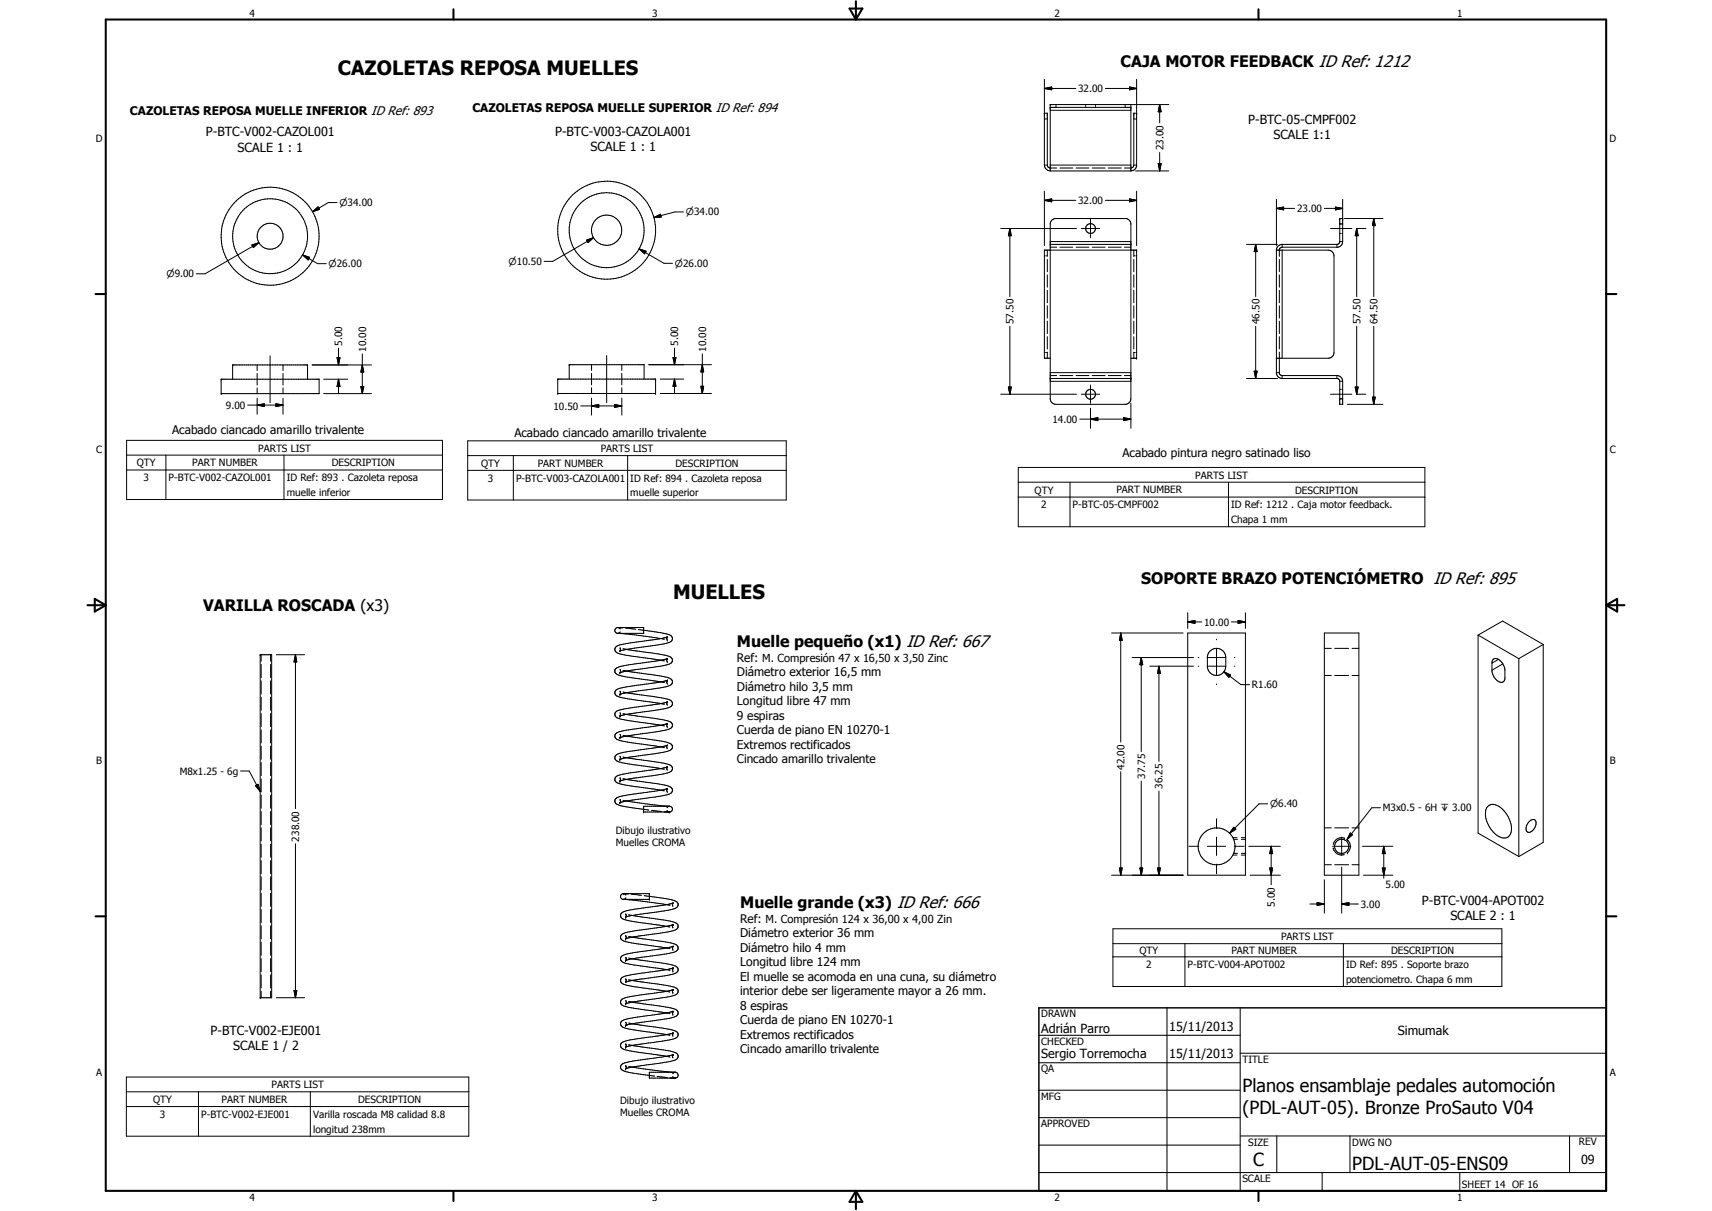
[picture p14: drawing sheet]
<svg xmlns="http://www.w3.org/2000/svg" width="594mm" height="420mm" viewBox="0 0 594 420" stroke-linecap="round" stroke-linejoin="round" font-family="sans-serif">
<defs><g id="words">
<g font-size="6.9">
<text x="117.3" y="26">CAZOLETAS REPOSA MUELLES</text>
<text x="233.5" y="207.7">MUELLES</text>
</g>
<g font-size="6.3">
<text x="431.1" y="379">Planos ensamblaje pedales automoción</text>
<text x="431.1" y="386.5">(PDL-AUT-05). Bronze ProSauto V04</text>
<text x="434.8" y="404.7">C</text>
<text x="469.2" y="406">PDL-AUT-05-ENS09</text>
</g>
<g font-size="5.5">
<text x="388.9" y="23.4">CAJA MOTOR FEEDBACK ID Ref: 1212</text>
<text x="396" y="202.8">SOPORTE BRAZO POTENCIÓMETRO ID Ref: 895</text>
<text x="70.5" y="212.1">VARILLA ROSCADA (x3)</text>
<text x="255.7" y="224.3">Muelle pequeño (x1) ID Ref: 667</text>
<text x="256.8" y="314.9">Muelle grande (x3) ID Ref: 666</text>
</g>
<g font-size="4.4">
<text x="71.4" y="47.3">P-BTC-V002-CAZOL001</text>
<text x="192.6" y="47.2">P-BTC-V003-CAZOLA001</text>
<text x="433.1" y="42.9">P-BTC-05-CMPF002</text>
<text x="82.5" y="52.6">SCALE 1 : 1</text>
<text x="204.9" y="52.4">SCALE 1 : 1</text>
<text x="441.9" y="48.1">SCALE 1:1</text>
<text x="493.4" y="314.1">P-BTC-V004-APOT002</text>
<text x="503.3" y="319.4">SCALE 2 : 1</text>
<text x="73.1" y="359.2">P-BTC-V002-EJE001</text>
<text x="361.3" y="358.4">Adrián Parro</text>
<text x="405.7" y="357.7">15/11/2013</text>
<text x="485" y="359.2">Simumak</text>
<text x="80.9" y="364.4">SCALE 1 / 2</text>
<text x="361.3" y="367.1">Sergio Torremocha</text>
<text x="405.7" y="367.2">15/11/2013</text>
<text x="548.6" y="403.9">09</text>
</g>
<g font-size="4.2">
<text x="255.7" y="234.7">Diámetro exterior 16,5 mm</text>
<text x="255.7" y="239.7">Diámetro hilo 3,5 mm</text>
<text x="255.7" y="244.7">Longitud libre 47 mm</text>
<text x="255.7" y="249.7">9 espiras</text>
<text x="255.7" y="254.7">Cuerda de piano EN 10270-1</text>
<text x="255.7" y="259.8">Extremos rectificados</text>
<text x="256.8" y="325.2">Diámetro exterior 36 mm</text>
<text x="256.8" y="330.2">Diámetro hilo 4 mm</text>
<text x="256.8" y="335.3">Longitud libre 124 mm</text>
<text x="256.8" y="340.3">El muelle se acomoda en una cuna, su diámetro</text>
<text x="256.8" y="345.3">interior debe ser ligeramente mayor a 26 mm.</text>
<text x="256.8" y="350.3">8 espiras</text>
<text x="256.8" y="355.3">Cuerda de piano EN 10270-1</text>
<text x="256.8" y="360.3">Extremos rectificados</text>
</g>
<g font-size="4.1">
<text x="45.1" y="40">CAZOLETAS REPOSA MUELLE INFERIOR ID Ref: 893</text>
<text x="163.9" y="39">CAZOLETAS REPOSA MUELLE SUPERIOR ID Ref: 894</text>
<text x="59.7" y="150.6">Acabado ciancado amarillo trivalente</text>
<text x="178.5" y="151.7">Acabado ciancado amarillo trivalente</text>
<text x="389.5" y="158.7">Acabado pintura negro satinado liso</text>
<text x="255.7" y="229.7">Ref: M. Compresión 47 x 16,50 x 3,50 Zinc</text>
<text x="255.7" y="264.7">Cincado amarillo trivalente</text>
<text x="256.8" y="320.3">Ref: M. Compresión 124 x 36,00 x 4,00 Zin</text>
<text x="256.8" y="365.3">Cincado amarillo trivalente</text>
</g>
<g font-size="3.5">
<text x="86.6" y="5.8">4</text>
<text x="226.3" y="5.8">3</text>
<text x="365.9" y="5.8">2</text>
<text x="505.6" y="5.8">1</text>
<text x="374.1" y="32">32.00</text>
<text x="33.3" y="49.4">D</text>
<text x="403.7" y="52.2" transform="rotate(-90 403.7 52.2)">23.00</text>
<text x="558.5" y="49.4">D</text>
<text x="374.1" y="70.8">32.00</text>
<text x="450.1" y="73.6">23.00</text>
<text x="351.7" y="112.4" transform="rotate(-90 351.7 112.4)">57.50</text>
<text x="437" y="112.4" transform="rotate(-90 437 112.4)">46.50</text>
<text x="472.1" y="112.4" transform="rotate(-90 472.1 112.4)">57.50</text>
<text x="478" y="112.4" transform="rotate(-90 478 112.4)">64.50</text>
<text x="235.4" y="120" transform="rotate(-90 235.4 120)">5.00</text>
<text x="118.8" y="120" transform="rotate(-90 118.8 120)">5.00</text>
<text x="127" y="122" transform="rotate(-90 127 122)">10.00</text>
<text x="245" y="122" transform="rotate(-90 245 122)">10.00</text>
<text x="78.4" y="141.9">9.00</text>
<text x="192.1" y="142.2">10.50</text>
<text x="365.2" y="146.7">14.00</text>
<text x="33.4" y="157.3">C</text>
<text x="47.5" y="161.8">QTY</text>
<text x="66.7" y="161.8">PART NUMBER</text>
<text x="89.6" y="156.7">PARTS LIST</text>
<text x="115.1" y="161.8">DESCRIPTION</text>
<text x="167" y="162">QTY</text>
<text x="186.6" y="161.9">PART NUMBER</text>
<text x="208.4" y="156.8">PARTS LIST</text>
<text x="234.4" y="162">DESCRIPTION</text>
<text x="558.6" y="157.3">C</text>
<text x="49.8" y="167">3</text>
<text x="58.5" y="167">P-BTC-V002-CAZOL001</text>
<text x="99.5" y="167">ID Ref: 893 . Cazoleta reposa</text>
<text x="169.3" y="167.1">3</text>
<text x="179.1" y="167.1">P-BTC-V003-CAZOLA001</text>
<text x="218.7" y="167.1">ID Ref: 894 . Cazoleta reposa</text>
<text x="414.7" y="166.1">PARTS LIST</text>
<text x="99.5" y="172.1">muelle inferior</text>
<text x="218.7" y="172.3">muelle superior</text>
<text x="359" y="171.2">QTY</text>
<text x="387.4" y="171.2">PART NUMBER</text>
<text x="449.4" y="171.2">DESCRIPTION</text>
<text x="361.4" y="176.4">2</text>
<text x="372.2" y="176.4">P-BTC-05-CMPF002</text>
<text x="427.2" y="176.4">ID Ref: 1212 . Caja motor feedback.</text>
<text x="427.2" y="181.5">Chapa 1 mm</text>
<text x="417.8" y="217">10.00</text>
<text x="434.4" y="238.8">R1.60</text>
<text x="33.4" y="265.2">B</text>
<text x="62.3" y="268.8">M8x1.25 - 6g</text>
<text x="390.2" y="267" transform="rotate(-90 390.2 267)">42.00</text>
<text x="558.6" y="265.2">B</text>
<text x="397.3" y="270.2" transform="rotate(-90 397.3 270.2)">37.75</text>
<text x="403.4" y="273.6" transform="rotate(-90 403.4 273.6)">36.25</text>
<text x="479.8" y="281.5">M3x0.5 - 6H x 3.00</text>
<text x="103.8" y="292" transform="rotate(-90 103.8 292)">238.00</text>
<text x="213.7" y="289.4">Dibujo ilustrativo</text>
<text x="213.7" y="293.5">Muelles CROMA</text>
<text x="480.8" y="308.1">5.00</text>
<text x="442.4" y="314.5" transform="rotate(-90 442.4 314.5)">5.00</text>
<text x="472.2" y="314.9">3.00</text>
<text x="444.5" y="326.1">PARTS LIST</text>
<text x="395.4" y="331">QTY</text>
<text x="397.8" y="335.9">2</text>
<text x="412.1" y="335.9">P-BTC-V004-APOT002</text>
<text x="427.3" y="331">PART NUMBER</text>
<text x="467.1" y="335.9">ID Ref: 895 . Soporte brazo</text>
<text x="482.7" y="331">DESCRIPTION</text>
<text x="467.1" y="341">potenciometro. Chapa 6 mm</text>
<text x="361.3" y="353">DRAWN</text>
<text x="361.3" y="362.5">CHECKED</text>
<text x="431.1" y="368.7">TITLE</text>
<text x="33.4" y="373.2">A</text>
<text x="94.2" y="377.5">PARTS LIST</text>
<text x="361.3" y="372.1">QA</text>
<text x="558.6" y="373.2">A</text>
<text x="53.1" y="382.7">QTY</text>
<text x="76.9" y="382.7">PART NUMBER</text>
<text x="124.3" y="382.7">DESCRIPTION</text>
<text x="215.2" y="383">Dibujo ilustrativo</text>
<text x="361.3" y="381.6">MFG</text>
<text x="55.5" y="387.8">3</text>
<text x="69.8" y="387.8">P-BTC-V002-EJE001</text>
<text x="108.6" y="387.8">Varilla roscada M8 calidad 8.8</text>
<text x="215.2" y="387.2">Muelles CROMA</text>
<text x="108.6" y="393">longitud 238mm</text>
<text x="361.3" y="391.1">APPROVED</text>
<text x="433.1" y="397.5">SIZE</text>
<text x="469.2" y="397.5">DWG NO</text>
<text x="547.9" y="397.4">REV</text>
<text x="431.1" y="410.2">SCALE</text>
<text x="507.3" y="412.3">SHEET 14 OF 16</text>
<text x="86.6" y="416.7">4</text>
<text x="226.3" y="416.7">3</text>
<text x="365.9" y="416.7">2</text>
<text x="505.6" y="416.7">1</text>
</g>
<g font-size="3.3">
<text x="117.8" y="71.5">n34.00</text>
<text x="238" y="74.8">n34.00</text>
<text x="114" y="92.8">n26.00</text>
<text x="176.5" y="91.9">n10.50</text>
<text x="234.2" y="92.6">n26.00</text>
<text x="57.8" y="96.3">n9.00</text>
<text x="440.7" y="280.1">n6.40</text>
</g>
</g></defs>
<g fill="none" stroke="#000" stroke-width=".35">
<path d="M362.4 30.7l2.5-.5v1zM362.4 27.5v29.8M362.4 39.3h1v18M362.4 30.7h10.9M364.4 37.3h28M364.4 38.3h28M366.4 36.3v1M376.7 36.3v.3M376.7 37v.3M380.1 36.3v.3M380.1 37v.3M383.6 30.7h10.8"/>
<path d="M390.4 36.3v1M392 30.2l2.4 .5-2.4 .5zM392.4 36.3v23M394.4 27.5v30.2a2.09 2.09 0 0 1-2 1.6M394.4 39.3h-1v18M402.4 36.3l.5 2.5h-1zM402.4 36.3v6.3M405.6 36.3h-41.2v23M362.4 41.3h1M362.4 57.3a2.16 2.16 0 0 0 2 2M362.4 57.3h1M363.4 57.3l.2 .6 .6 .4h2.5"/>
<path d="M364.4 57.3h28M364.4 59.3h28M367.8 58.3h4.5M373.4 58.3h4.5M379 58.3h4.5M384.6 58.3h4.5M393.4 41.3h1M393.4 57.3l-.2 .6-.6 .4h-2.4M393.4 57.3h1M394 59.3h11.6M401.9 56.8h1l-.5 2.5zM402.4 52.9v6.4"/>
<path d="M108.5 73.4l1.9-1.6 .5 .8zM117 70.3h-3l-5.5 3.1M226.9 75.5l2.3-1.2 .2 1zM237.2 73.5h-3l-7.3 2M347.3 79.3h26.2M350.4 79.3l.5 2.5h-1zM350.4 79.3v23.6M362.4 69.5l2.5-.5v1zM362.4 66.3v18.9M362.4 69.5h10.9M365.2 76.2l.9-.4h24.7a1.98 1.98 0 0 1 1.6 2v60.5a2 2 0 0 1-2 2h-24l-.6-.1-1.1-.9-.3-.7v-61.1zM375.2 79.3h6.4"/>
<path d="M378.4 76.1v6.4M383.6 69.5h10.8M392 69l2.4 .5-2.4 .5zM394.4 66.3v18.9M442.9 72.3l2.5-.5v1zM442.9 69.1v16.1M442.9 72.3h6.4M459.6 72.3h6.3M461.7 79.3h7.4M463.4 71.8l2.5 .5-2.5 .5zM464.9 77.8h1M464.9 77.6h.3"/>
<path d="M465.6 77.6h.3M465.9 75.8h-1v8.2l-.4 .6-.6 .2M465.9 69.1v14.7M466.5 75.8h13.4M470.7 79.3h3.3M470.8 79.3l.5 2.5h-1zM470.8 79.3v23.6M476.7 75.8l.5 2.5h-1zM476.7 75.8v27.1M87.4 85l2.4-.8-1.9 1.7zM89.8 84.2l-18.6 10.8h-3.1M105 88.4l2.4 .9-.5 .9z"/>
<path d="M105 88.4l5.2 3.1h3M203.6 83.3l2.3-.8-1.9 1.7zM205.9 82.5l-14.1 8.2h-3M221.8 86.4l2.4 .8-.5 .9zM221.8 86.4l8.6 5h3M362.4 88.8h.4M363.1 88.8h.3M363.4 86.8v2.1M363.4 90v4.3M363.4 95.4v4.3M364.4 84.8h28M364.4 83.8h28"/>
<path d="M364.4 85.8h2.3M367.8 85.8h4.5M373.4 85.8h4.5M379 85.8h4.5M384.6 85.8h4.5M390.2 85.8h2.2M393.4 88.8h.4M393.4 86.8v2.1M393.4 90v4.3M393.4 95.4v4.3M394.1 88.8h.3M432.6 84.8h10.7"/>
<path d="M435.7 84.8l.5 2.5h-1zM435.7 84.8v18.1M442.9 86.8h18a2 2 0 0 1 2 2v33.5a2 2 0 0 1-2 2h-18M443.9 90v4.3M443.9 95.4v4.3M444.9 84.8h19M444.9 84.8v1M444.9 86.8v37.5M444.9 84.8l-.7 .1a1.89 1.89 0 0 0-1.3 1.5v43.3a2.09 2.09 0 0 0 2 1.6M444.9 85.8l-.9 .6-.1 2.5M463.9 84.8v1M464.9 83.8h1"/>
<path d="M464.9 81h.3M465.6 81h.3M465.9 83.8l-.5 1.3-1.1 .7h-19.4M350.4 113.2v23.6M363.4 100.7v4.3M363.4 106.1v4.3M363.4 111.4v4.3M363.4 116.8v4.3M393.4 100.7v4.3M393.4 106.1v4.3M393.4 111.4v4.3M393.4 116.8v4.3"/>
<path d="M435.7 113.2v18.1M443.9 100.7v4.3M443.9 106.1v4.3M443.9 111.4v4.3M443.9 116.8v4.3M470.8 113.2v23.6M476.7 113.2v27.1M76.7 131.6h34v5h-34zM80.7 131.6v-5h26v5M89.2 126.6v2M89.2 129.6v4M89.2 134.6v2"/>
<path d="M89.2 138.2v5.5M93.7 123.4v16.3M98.2 126.6v2M98.2 129.6v4M98.2 134.6v2M98.2 138.2v5.5M108.3 126.6h20.6M112.3 131.6h8.3M112.3 136.6h16.6M117 124.1h1l-.5 2.5zM117.5 131.6l.5 2.5h-1zM117.5 120.8v5.8"/>
<path d="M117.5 131.6v5M125.2 134.1h1l-.5 2.5zM125.7 126.6l.5 2.5h-1zM125.7 122.8v13.8M193.5 131.5h34v5h-34zM197.5 131.5v-5h26v5M205.3 126.5v2M205.3 129.5v4M205.3 134.5v2M205.3 138.1v5.9M210.5 123.4v16.3M215.8 126.5v2"/>
<path d="M215.8 129.5v4M215.8 134.5v2M215.8 138.1v5.9M225.1 126.5h21.8M229.1 136.5h17.8M229.1 131.5h8.1M233.5 124h1.1l-.5 2.5zM234.1 131.5l.5 2.5h-1.1zM234.1 120.7v5.8M234.1 131.5v5M243.2 134h1l-.5 2.5zM243.7 126.5l.5 2.5h-1z"/>
<path d="M243.7 122.8v13.7M347.3 136.8h26.2M349.9 134.3h1l-.5 2.5zM362.4 122.3h.4M363.1 122.3h.3M363.4 122.2v2.1M364.4 124.3h-2v-37.5h32v37.5h-2M364.4 132.3h28M364.4 131.3h28M364.4 129.3h28M364.4 130.3h2.3M367.8 130.3h4.5"/>
<path d="M373.4 130.3h4.5M375.2 136.8h6.4M378.4 133.6v6.4M379 130.3h4.5M384.6 130.3h4.5M390.2 130.3h2.2M392.4 139.9v8.7M393.4 122.3h.4M393.4 122.2v2.1M394.1 122.3h.3M432.6 131.3h10.7M435.2 128.8h1l-.5 2.5z"/>
<path d="M442.9 129.3h1M443.9 122.2v7.3l.4 .6 .6 .2M444.9 131.3l19.4 .1 .6 .7v8.2h1v-8M444.9 130.3h19.4a1.98 1.98 0 0 1 1.6 2M444.9 130.3v1M461.7 136.8h7.4M463.9 130.3v1M464.9 138.5h.3M464.9 132.3h1M464.9 138.3h1M464.9 135.1h.3M465.6 138.5h.3"/>
<path d="M465.6 135.1h.3M470.3 134.3h1l-.5 2.5zM470.7 136.8h3.3M476.2 137.8h1l-.5 2.5zM43.9 152.8h109.6v20.5h-109.6zM43.9 157.9h109.6M57.6 157.9v15.4M85.9 140.5h12.3M89.2 140.5l2.5-.4v1zM95.8 140.1l2.4 .4-2.4 .6zM98.5 157.9v15.4M162.3 153h110.5v20.5h-110.5z"/>
<path d="M162.3 158.1h110.5M178.1 158.1v15.4M201.5 140.8h14.3M205.3 140.8l2.5-.5v1.1zM213.3 140.3l2.5 .5-2.5 .6zM217.8 158.1v15.4M374.7 145.4h17.7M378.4 145.4l2.6-.5v1zM378.4 141.6v7M389.9 144.9l2.5 .5-2.5 .5zM467.5 140.3h12.4M43.9 163.1h109.6"/>
<path d="M162.3 163.2h110.5M353.3 162.2h141.1v20.6h-141.1zM353.3 167.3h141.1M353.3 172.5h141.1M371.3 167.3v15.5M426.3 167.3v15.5M214.3 217.7h9v2.1h-9M214.3 217.7a1.02 1.02 0 0 0-1 1 1.02 1.02 0 0 0 1 1.1M214.3 217.7l.9 .5M214.7 217.7l.1 .1M215.1 217.8h1M215.1 219.8l14.2 1.7"/>
<path d="M215.2 219.2l-.9 .6M217.1 217.9l3.5 .4M221.6 218.4l3 .4a29.1 29.1 0 0 1 8.2 1.8 1.44 1.44 0 0 1 .4 1.6 1.44 1.44 0 0 1-1.5 .9l-16.5 2.7M385.7 219.6h24.8M388.9 219.6l.5 2.6h-1zM388.9 219.6v37.9M412.2 215.8l2.4-.5v1zM412.2 212.6v5.5M412.2 219.6h20v84.1h-20zM412.2 215.8h4.8M427.3 215.8h4.9M429.6 215.3l2.6 .5-2.6 .5z"/>
<path d="M432.2 212.6v5.5M459.6 219.6h11.9v84.1h-11.9zM90.3 227.2h4v119h-4zM90.6 227.2v2.2M90.6 230.5v4.6M90.6 236.2v4.6M93.9 227.2v2.2M93.9 230.5v4.6M93.9 236.2v4.6M95.9 227.2h9.8M102.5 227.2l.5 2.5h-1zM102.5 227.2v53.4"/>
<path d="M215.1 225.9h.1M215.2 224.8v1M215.2 232.3v1M215.2 239.8l.1 .6-.2 .5M215.2 233.3l-.1 .1M215.2 225.8l-.1 .1M215.2 232.3h.1M216.2 225.1l12.1 1.8 3.5 .7a1.49 1.49 0 0 1 1.5 1.6 1.49 1.49 0 0 1-1.7 1.4l-14.2 2.2M216.2 232.6l1.2 .2M217.4 232.8l7.5 1.1a21.5 21.5 0 0 1 8.1 1.8 1.27 1.27 0 0 1-.7 2.2l-3.7 .9-11.2 1.5M217.4 232.8l-2.3 .6M229.3 221.5l-12.4 1.9a3.9 3.9 0 0 0-3.5 1.6 1.99 1.99 0 0 0 2.3 2l13.6 2.1"/>
<path d="M229.3 229.1l-5.6 .8a38.2 38.2 0 0 0-9.8 1.9 1.39 1.39 0 0 0-.5 1.6 1.39 1.39 0 0 0 1.5 .9l2.9 .6 11.5 1.7M229.3 236.6l-11.8 1.7a5.9 5.9 0 0 0-4.1 1.6 1.31 1.31 0 0 0 .8 1.7l3.6 .8 11.5 1.7M229.3 236.6l1.2 .3M229.3 229.1l1.2 .2M229.3 221.5l1.2 .3M231.5 228.6h.1M231.6 228.5l-2.3 .6M231.6 236l-2.3 .6M231.6 236h.1M231.6 221l-2.3 .5M231.6 221h.1M231.6 221l-.3 .5 .3 .6"/>
<path d="M231.6 228.5l-.3 .5 .3 .6M231.6 236l-.3 .5 .3 .6M231.6 228.5h.1M392.8 228.1h21.4M396 228.1l.5 2.5h-.9zM396 228.1v32.7M399 231.1h15.2M402.2 231.1l.5 2.5h-1zM402.2 231.1v33.1M415.8 231.1h.2M415.8 228.1h.2M419 231.1h6.3"/>
<path d="M419 228.1h6.3M422.1 221.8v.2M422.1 225v9.3M422.1 237.3v.2M424.7 233.1l2.3 1.1-.6 .8zM424.7 233.1l5.9 4.4h3M425.4 228.1v3M425.4 228.1a3.2 3.2 0 0 0-3-3.2 3.2 3.2 0 0 0-3.4 2.8v3.9a3.2 3.2 0 0 0 3.4 2.8 3.2 3.2 0 0 0 3-3.3M428.3 231.1h.2M428.3 228.1h.2M459.6 225h2.4M459.6 234.4h2.4"/>
<path d="M463.2 225h4.8M463.2 234.4h4.8M469.2 225h2.3M469.2 234.4h2.3M512.9 220.3v68.8l14.1 8.1M512.9 220.3l8.5-4.8 14.1 8.1M512.9 220.3l14.1 8.2M518 228.9a2.19 2.19 0 0 1 3.3 1.1l.9 1.9v3.6a1.47 1.47 0 0 1-1.1 1.3 1.47 1.47 0 0 1-1.6-.7l-1.1-1.2-.6-1.6-.1-3.6zM520 228.8l-2.3 1.3M521.5 230.3l-3.8 2.2M527 228.5v68.7M535.5 223.6v68.7l-8.5 4.9"/>
<path d="M535.5 223.6l-8.5 4.9M90.6 241.9v4.5M90.6 247.6v4.5M90.6 253.2v4.6M90.6 258.9v4.5M93.9 241.9v4.5M93.9 247.6v4.5M93.9 253.2v4.6M93.9 258.9v4.5M215.1 255.9h.1M215.1 240.9h.1M215.2 247.4v1"/>
<path d="M215.2 254.9v1M215.2 248.4l-.1 .1M215.2 247.3v.1M215.2 254.8v.1M215.2 255.9h-.1M216.2 255.1l1.2 .3M216.2 247.6l1.2 .3M216.2 240.1l1.2 .2M217.4 240.3l14.4 2.3a1.51 1.51 0 0 1 1.5 1.6 1.51 1.51 0 0 1-1.7 1.4l-14.2 2.3M217.4 247.9l6 .9a38.1 38.1 0 0 1 9.2 1.7 1.28 1.28 0 0 1 .7 1.3 1.28 1.28 0 0 1-1 1.1l-4.3 1-10.6 1.5M217.4 255.4l6 .8a29.4 29.4 0 0 1 9.6 2l.1 .2a1.46 1.46 0 0 1 0 1.6 1.46 1.46 0 0 1-1.5 .6l-14.2 2.3M217.4 255.4l-2.3 .5"/>
<path d="M217.4 247.9l-2.3 .5M217.4 240.3l-2.3 .6M229.3 244.1l-5.6 .8a39.8 39.8 0 0 0-9.8 1.9 1.3 1.3 0 0 0 .3 2.3l4.1 1 11 1.5M229.3 251.6l-6.4 .9a34.9 34.9 0 0 0-9 1.8 1.26 1.26 0 0 0-.5 1.3 1.26 1.26 0 0 0 .8 1l3.6 .9 11.5 1.6M229.3 259.1l-3.5 .6a60.5 60.5 0 0 0-11.7 2 1.41 1.41 0 0 0-.7 1.7 1.41 1.41 0 0 0 1.5 1l14.4 2.3M229.3 259.1l1.2 .3M229.3 251.6l1.2 .3M229.3 244.1l1.2 .2M231.5 258.6l-.2 .6 .3 .4M231.6 258.6h-.1M231.6 251.1l-2.3 .5M231.6 243.5l-2.3 .6"/>
<path d="M231.6 244.6h.1M231.6 259.6v.1M231.6 258.5l-2.3 .6M231.6 251l-.3 .5 .3 .6M231.6 243.5l-.3 .5 .3 .6M83.5 267.5h3l3.8 7.1M88.6 272.6l.9-.5 .8 2.5zM90.6 264.6v4.5M90.6 270.3v4.4M90.6 275.9v4.5M93.9 264.6v4.5M93.9 270.3v4.4"/>
<path d="M93.9 275.9v4.5M215.1 271h.1M215.2 262.4l.1 .6-.2 .5M215.2 269.9l.1 .6-.2 .5M215.2 277.4l.1 .6-.2 .5 2.3-.6M216.2 277.7l1.2 .2M216.2 270.2l1.2 .2M216.2 262.6l1.2 .3M217.4 262.9l7.5 1a24.1 24.1 0 0 1 8.1 1.8 1.31 1.31 0 0 1-.7 2.2l-2.5 .7-12.1 1.8M217.4 277.9l8.4 1.2 6.2 .6M217.4 270.4h.3M217.4 270.4l-2.3 .6"/>
<path d="M217.4 262.9l-2.3 .5M217.7 270.4l5.7 .9a34.6 34.6 0 0 1 9.2 1.7 1.28 1.28 0 0 1 .7 1.4 1.28 1.28 0 0 1-1 1.1l-3.1 .7-11.8 1.7M223.3 279.7h9.1a1.01 1.01 0 0 1 .9 .9 1.01 1.01 0 0 1-.7 1.1h-9.3zM229.3 266.7l-4.2 .6a50.5 50.5 0 0 0-11.2 2.1 1.4 1.4 0 0 0-.4 1.6 1.4 1.4 0 0 0 1.4 .9l2.3 .5 13.3 2M229.3 266.7l1.2 .2M231.5 273.6l-3.8 .8-6.2 .9a28.9 28.9 0 0 0-7.6 1.6 1.33 1.33 0 0 0-.5 1.5 1.33 1.33 0 0 0 1.3 .9l10.4 1.8M231.5 273.6h.1M231.5 273.7h.1M231.6 266.1l-2.3 .6M231.6 273.6l-.3 .5 .3 .6M231.6 267.2h.1M231.6 266.1l-.3 .5 .3 .6"/>
<path d="M232.4 279.7l-.9 .5M388.9 267.8v35.9M396 271v32.7M402.2 274.4v29.3M439.9 278.9h-3l-10.2 10.2M516.5 279.6a3.2 3.2 0 0 1 4.2 .6 9.2 9.2 0 0 1 3.5 8.9 2.64 2.64 0 0 1-4.3 1 9.2 9.2 0 0 1-4.1-9.6zM90.6 281.6v4.5M90.6 287.2v4.6M90.6 292.9v4.5M90.6 298.6v4.5M93.9 281.6v4.5M93.9 287.2v4.6"/>
<path d="M93.9 292.9v4.5M93.9 298.6v4.5M102.5 292.7v53.5M225.1 281.1h.1M226.1 281.2l3.6 .4M230.5 281.6l1.1 .1M231.5 281.2l.6 .5M412.6 293.6h3.4M419 293.6h6.3M422.1 284.1v3.3M422.1 290.4v6.4M422.1 299.8v3.4"/>
<path d="M427.8 290.6h1.5M427.8 296.7h1.5M428.1 291.2h1.3M428.1 296.1h1.3M428.1 287l.7 .7-2.1 1.4zM428.3 293.6h3.4M430.7 290.6h1.5M430.7 296.7h1.5M430.8 291.2h1.4M430.8 296.1h1.4M433.3 293.6h11M441.1 293.6l.5 2.6h-1z"/>
<path d="M441.1 293.6v13.4M459.6 287.2h2.4M462.4 293.6h6.3M462.7 294.3h.1M462.7 294.3a2.95 2.95 0 0 0 3.8 2.2M463.2 287.2h4.8M465.6 290.4v6.4M466.5 290.8h.1M466.5 290.8a2.95 2.95 0 0 0-3.8 2.2M467.6 291.4h.1M467.6 295.9h.1M467.6 291.4a2.94 2.94 0 0 1 0 4.5"/>
<path d="M468.6 289l.7 .6-1.9 1.7zM469.2 287.2h2.3M472.8 293.6h10.6M479 280.2h-3l-8.6 11.1M480.2 293.6l.5 2.6h-1zM480.2 293.6v11.1M530.7 284.9a1.29 1.29 0 0 1 1.8-.5 1.29 1.29 0 0 1 .5 1.8 2.76 2.76 0 0 1-3 2.5 2.38 2.38 0 0 1 .5-3.5zM90.6 304.2v4.6M90.6 309.9v4.6M90.6 315.6v4.5M93.9 304.2v4.6M93.9 309.9v4.6"/>
<path d="M93.9 315.6v4.5M215.7 310.3l.6-.3h9v2h-9.2a1 1 0 0 1-.4-1.7zM216.3 310l.9 .6M216.5 312l.2 .1M216.9 310l.2 .1M217.1 318.2h.1M217.1 317.1l.2 .4-.1 .6M217.2 311.5l-.6 .5M217.4 312.1l13.9 1.8M217.5 310.1h.6M218.1 317.4l5.1 .8a59.7 59.7 0 0 1 11.6 2.1l.5 .8a1.3 1.3 0 0 1-1 1.6l-2.5 .6-12.1 1.8M219 310.2l3.6 .4"/>
<path d="M223.6 310.8h.1M223.6 310.8l10.1 1.6a1.51 1.51 0 0 1 1.6 1.5 1.51 1.51 0 0 1-1.7 1.5l-2.9 .6-10.2 1.4-3.4 .8M231.3 313.9l1.2 .2M231.3 313.9l-11.9 1.7a6.6 6.6 0 0 0-3.9 1.4 1.63 1.63 0 0 0 1.7 2.2l14.1 2.2M233.5 313.4v1M233.5 314.4h.1M233.6 313.3l-2.3 .6M385.7 303.7h24.8M388.4 301.2h1l-.5 2.5zM395.6 301.2h.9l-.5 2.5zM401.7 301.2h1l-.5 2.5zM433.8 303.7h10.5"/>
<path d="M440.6 301.2h1l-.5 2.5zM454.6 313.6h5M457.1 313.1l2.5 .5-2.5 .6zM459.6 300h2.4M459.6 305.2v11.6M463.2 300h4.8M465.6 313.6l2.5-.5v1.1zM465.6 313.6h5.8M465.6 300.9v15.9M469.2 300h2.3M473.2 303.7h10.2M479.7 301.2h1l-.5 2.5z"/>
<path d="M90.6 321.2v4.6M90.6 326.9v4.5M90.6 332.6v4.5M90.6 338.2v4.6M93.9 321.2v4.6M93.9 326.9v4.5M93.9 332.6v4.5M93.9 338.2v4.6M217.1 332.1l.2 .6-.2 .5 2.3-.5M217.1 325.7v.1M217.1 324.6l.2 .4-.2 .7M217.1 339.6l.2 .5-.2 .6"/>
<path d="M218.1 339.9l1.3 .2M218.1 332.4l1.3 .3M218.1 324.9l1.3 .3M219.4 332.7l12.1 1.7a5.5 5.5 0 0 1 3.7 1.5l.1 .2a1.3 1.3 0 0 1-1 1.6l-3.7 .9-11.2 1.5M219.4 325.2h.3M219.4 325.2l-2.3 .5M219.7 325.2l4.9 .7a35.6 35.6 0 0 1 10.2 2l.5 .6a1.36 1.36 0 0 1-1 1.7l-3.1 .8-11.8 1.7M231.3 336.4l1.2 .3M231.3 321.4l1.2 .2M231.3 321.4l-5.7 .8a32.8 32.8 0 0 0-9.9 2 1.25 1.25 0 0 0 .2 2 58 58 0 0 0 12.3 2.2l4.3 .7M231.3 336.4l-5.7 .8a42.7 42.7 0 0 0-9.7 1.9 1.4 1.4 0 0 0-.5 1.6 1.4 1.4 0 0 0 1.4 .9l3.5 .8 11 1.5M231.3 321.4l2.3-.6-.3 .5 .2 .6"/>
<path d="M233.4 328.5l.1 .9M233.5 320.8h.1M233.5 335.8l-2.2 .6M233.5 335.8h.1M233.5 328.3v.1M233.5 328.3h.1M233.5 321.9h.1M233.5 328.3l-7.1 1.3a47.5 47.5 0 0 0-10.3 1.9 1.41 1.41 0 0 0-.7 1.6 1.41 1.41 0 0 0 1.4 1l14.5 2.3M233.5 335.8l-.2 .5 .2 .6M386.2 322.2h135v20.1h-135zM386.2 327.4h135M386.2 332h135"/>
<path d="M411.2 327.4v14.9M466.2 327.4v14.9M90.6 343.9v2.3M93.9 343.9v2.3M95.9 346.2h9.8M102 343.7h1l-.5 2.5zM217.1 340.7v.1M217.1 340.7h.1M217.1 347.1l.2 .5-.1 .6M217.1 354.7l.2 .4-.1 .6M217.2 348.2l-.1 .1M217.2 355.7l-.1 .1"/>
<path d="M218.1 355l1.3 .2M218.1 347.4l1.3 .3M219.4 340.1l5.2 .9a43 43 0 0 1 10 1.8 1.43 1.43 0 0 1 .6 1.7 1.43 1.43 0 0 1-1.6 .9l-14.2 2.3M219.4 347.7l6.7 1a32.1 32.1 0 0 1 8.7 1.7l.5 .7a1.3 1.3 0 0 1-1 1.6l-2 .6-12.9 1.9M219.4 355.2l5.2 .8a40.5 40.5 0 0 1 10.2 1.9l.5 .7a1.78 1.78 0 0 1-2.1 2l-13.8 2.1M219.4 355.2l-2.3 .6M219.4 347.7l-2.3 .5M219.4 340.1l-2.3 .6M231.3 358.9l1.2 .3M231.3 351.5l1.2 .2M231.3 343.9l1.2 .3M231.3 343.9l-4.9 .8a36.9 36.9 0 0 0-10.7 2.1l-.2 .2a1.56 1.56 0 0 0 1.7 2.2l14.1 2.3"/>
<path d="M231.3 351.5l-5.7 .8a35.1 35.1 0 0 0-9.9 2 1.42 1.42 0 0 0-.2 1.5 1.42 1.42 0 0 0 1.3 .9l4.2 .8 10.3 1.4M231.3 358.9l-4.2 .7a58 58 0 0 0-11 2 1.4 1.4 0 0 0-.7 1.6 1.4 1.4 0 0 0 1.4 1l15.7 2.5M231.3 351.5l2.3-.6-.3 .5 .2 .6M233.5 350.9h.1M233.5 343.4l-2.2 .5M233.5 358.4l-2.2 .5M233.5 358.4h.1M233.5 343.4v1.1M233.5 358.4l-.2 .5 .2 .6M360.5 359.2h69.9M405 349.7v63.5M430.4 349.7v63.5"/>
<path d="M43.9 373.7h118.8v20.5h-118.8zM43.9 378.8h118.8M68.9 378.8v15.4M107.7 378.8v15.4M217.1 369.7l.2 .4-.1 .7M217.1 362.2l.2 .4-.1 .6M217.2 370.8h-.1M217.2 363.2l-.1 .1M218.1 370l1.3 .2M218.1 362.5l1.3 .2M219.4 370.2l13.6 1.8M219.4 370.2l-2.3 .6"/>
<path d="M219.4 362.7l5.2 .8a44.7 44.7 0 0 1 10.2 1.9 1.47 1.47 0 0 1 .4 1.7 1.47 1.47 0 0 1-1.6 .9l-14.2 2.2M219.4 362.7l-2.3 .6M228 373.5l3.6 .4M232.5 373.9l1.4 .2M233.2 372h.3M233.5 373.5l.9 .6M233.5 367l-.2-.6 .3-.5-2.4 .6-7.1 1a24.7 24.7 0 0 0-8.2 1.7 1.45 1.45 0 0 0-.4 1.7 1.45 1.45 0 0 0 1.5 .8l10.1 1.7M234.4 372h-9.1v2.1h9.1M234.4 372a1.02 1.02 0 0 1 .9 1 1.02 1.02 0 0 1-.9 1.1M234.4 372l-.9 .5M360.5 368.7h69.9M360.5 378.2h69.9"/>
<path d="M430.4 365.4h127M43.9 383.9h118.8M360.5 387.8h69.9M360.5 397.3h69.9M430.4 394.1h127M443.1 394.1v12.7M468.5 394.1v12.7M544.7 394.1v12.7M360.5 406.8h196.9M458.8 406.8v6.4M506.6 406.8v6.4"/>
<circle cx="210.5" cy="79.9" r="5.3"/>
<circle cx="210.5" cy="79.9" r="13"/>
<circle cx="210.5" cy="79.9" r="17"/>
<circle cx="378.4" cy="79.3" r="1.7"/>
<circle cx="93.7" cy="81.9" r="17"/>
<circle cx="93.7" cy="82" r="13"/>
<circle cx="93.7" cy="82" r="4.5"/>
<circle cx="378.4" cy="136.8" r="1.71"/>
<circle cx="422.2" cy="293.6" r="6.4"/>
<circle cx="465.6" cy="293.6" r="2.45"/>
</g>
<g fill="#000">
<circle cx="362.4" cy="39.3" r=".18"/>
<circle cx="363.4" cy="39.3" r=".18"/>
<circle cx="364.4" cy="36.3" r=".18"/>
<circle cx="364.4" cy="37.3" r=".18"/>
<circle cx="393.4" cy="39.3" r=".18"/>
<circle cx="394.4" cy="39.3" r=".18"/>
<circle cx="464.9" cy="75.8" r=".18"/>
<circle cx="465.9" cy="75.8" r=".18"/>
<circle cx="394.4" cy="86.8" r=".18"/>
<circle cx="442.9" cy="86.8" r=".18"/>
<circle cx="76.7" cy="136.6" r=".18"/>
<circle cx="76.7" cy="131.6" r=".18"/>
<circle cx="106.7" cy="126.6" r=".18"/>
<circle cx="193.5" cy="136.5" r=".18"/>
<circle cx="193.5" cy="131.5" r=".18"/>
<circle cx="197.5" cy="126.5" r=".18"/>
<circle cx="227.5" cy="136.5" r=".18"/>
<circle cx="227.5" cy="131.5" r=".18"/>
<circle cx="364.4" cy="131.3" r=".18"/>
<circle cx="392.4" cy="131.3" r=".18"/>
<circle cx="394.4" cy="124.3" r=".18"/>
<circle cx="442.9" cy="124.3" r=".18"/>
<circle cx="90.3" cy="227.2" r=".18"/>
<circle cx="215.1" cy="233.4" r=".18"/>
<circle cx="215.2" cy="239.8" r=".18"/>
<circle cx="215.2" cy="224.8" r=".18"/>
<circle cx="231.6" cy="237.1" r=".18"/>
<circle cx="231.6" cy="229.6" r=".18"/>
<circle cx="231.6" cy="222.1" r=".18"/>
<circle cx="231.6" cy="228.5" r=".18"/>
<circle cx="231.6" cy="221" r=".18"/>
<circle cx="231.6" cy="236" r=".18"/>
<circle cx="215.1" cy="255.9" r=".18"/>
<circle cx="215.1" cy="240.9" r=".18"/>
<circle cx="215.1" cy="248.5" r=".18"/>
<circle cx="231.6" cy="252.1" r=".18"/>
<circle cx="231.6" cy="251" r=".18"/>
<circle cx="231.6" cy="243.5" r=".18"/>
<circle cx="215.1" cy="271" r=".18"/>
<circle cx="215.1" cy="263.5" r=".18"/>
<circle cx="215.1" cy="278.5" r=".18"/>
<circle cx="215.2" cy="277.4" r=".18"/>
<circle cx="215.2" cy="269.9" r=".18"/>
<circle cx="215.2" cy="262.4" r=".18"/>
<circle cx="231.6" cy="274.7" r=".18"/>
<circle cx="231.6" cy="273.6" r=".18"/>
<circle cx="231.6" cy="266.1" r=".18"/>
<circle cx="223.3" cy="281.7" r=".18"/>
<circle cx="232.3" cy="281.7" r=".18"/>
<circle cx="216.4" cy="310" r=".18"/>
<circle cx="217.1" cy="318.2" r=".18"/>
<circle cx="217.1" cy="317.1" r=".18"/>
<circle cx="225.3" cy="312" r=".18"/>
<circle cx="217.1" cy="333.2" r=".18"/>
<circle cx="217.1" cy="325.8" r=".18"/>
<circle cx="217.1" cy="332.1" r=".18"/>
<circle cx="217.1" cy="324.6" r=".18"/>
<circle cx="217.1" cy="339.6" r=".18"/>
<circle cx="233.5" cy="329.4" r=".18"/>
<circle cx="233.5" cy="336.9" r=".18"/>
<circle cx="233.6" cy="335.8" r=".18"/>
<circle cx="233.6" cy="328.3" r=".18"/>
<circle cx="233.6" cy="320.8" r=".18"/>
<circle cx="90.3" cy="346.2" r=".18"/>
<circle cx="217.1" cy="355.8" r=".18"/>
<circle cx="217.1" cy="348.3" r=".18"/>
<circle cx="233.5" cy="352" r=".18"/>
<circle cx="233.5" cy="344.5" r=".18"/>
<circle cx="233.6" cy="358.4" r=".18"/>
<circle cx="233.6" cy="343.3" r=".18"/>
<circle cx="233.6" cy="350.9" r=".18"/>
<circle cx="217.1" cy="370.8" r=".18"/>
<circle cx="217.1" cy="363.3" r=".18"/>
<circle cx="217.1" cy="369.7" r=".18"/>
<circle cx="217.1" cy="362.2" r=".18"/>
<circle cx="233.6" cy="365.9" r=".18"/>
</g>
<g fill="none" stroke="#000" stroke-width=".71">
<path d="M36.7 6.8h520.7v406.4h-520.7zM157.3 3.2v3.6M294.8 3h4.4l-2.2 3.8zM297 .4v6.4M436.7 3.2v3.6M33.1 102h3.6M557.4 102h3.5M30.3 210h6.4M32.9 207.8l3.8 2.2-3.8 2.2zM557.4 210h6.3M557.4 210l3.8-2.2v4.4zM33.1 317.9h3.6"/>
<path d="M557.4 317.9h3.5M157.3 413.2v3.5M297 413.2v6.3M297 413.2l2.2 3.8h-4.4zM436.7 413.2v3.5"/>
</g>
<path d="M360.5 349.7h196.9v63.5h-196.9z" fill="none" stroke="#000" stroke-width=".51"/>
<g fill="#000">
<path d="M362.4 30.7l2.5-.5v1zM392 30.2l2.4 .5-2.4 .5zM402.4 36.3l.5 2.5h-1zM401.9 56.8h1l-.5 2.5zM108.5 73.4l1.9-1.6 .5 .8zM226.9 75.5l2.3-1.2 .2 1zM362.4 69.5l2.5-.5v1zM392 69l2.4 .5-2.4 .5zM442.9 72.3l2.5-.5v1zM463.4 71.8l2.5 .5-2.5 .5zM476.7 75.8l.5 2.5h-1zM87.4 85l2.4-.8-1.9 1.7z"/>
<path d="M105 88.4l2.4 .9-.5 .9zM203.6 83.3l2.3-.8-1.9 1.7zM221.8 86.4l2.4 .8-.5 .9zM350.4 79.3l.5 2.5h-1zM435.7 84.8l.5 2.5h-1zM470.8 79.3l.5 2.5h-1zM117 124.1h1l-.5 2.5zM117.5 131.6l.5 2.5h-1zM125.2 134.1h1l-.5 2.5zM125.7 126.6l.5 2.5h-1zM233.5 124h1.1l-.5 2.5zM234.1 131.5l.5 2.5h-1.1z"/>
<path d="M243.2 134h1l-.5 2.5zM243.7 126.5l.5 2.5h-1zM349.9 134.3h1l-.5 2.5zM435.2 128.8h1l-.5 2.5zM470.3 134.3h1l-.5 2.5zM476.2 137.8h1l-.5 2.5zM89.2 140.5l2.5-.4v1zM95.8 140.1l2.4 .4-2.4 .6zM205.3 140.8l2.5-.5v1.1zM213.3 140.3l2.5 .5-2.5 .6zM378.4 145.4l2.6-.5v1zM389.9 144.9l2.5 .5-2.5 .5z"/>
<path d="M412.2 215.8l2.4-.5v1zM429.6 215.3l2.6 .5-2.6 .5zM102.5 227.2l.5 2.5h-1zM388.9 219.6l.5 2.6h-1zM396 228.1l.5 2.5h-.9zM402.2 231.1l.5 2.5h-1zM424.7 233.1l2.3 1.1-.6 .8zM88.6 272.6l.9-.5 .8 2.5zM428.1 287l.7 .7-2.1 1.4zM441.1 293.6l.5 2.6h-1zM468.6 289l.7 .6-1.9 1.7zM480.2 293.6l.5 2.6h-1z"/>
<path d="M388.4 301.2h1l-.5 2.5zM395.6 301.2h.9l-.5 2.5zM401.7 301.2h1l-.5 2.5zM440.6 301.2h1l-.5 2.5zM457.1 313.1l2.5 .5-2.5 .6zM465.6 313.6l2.5-.5v1.1zM479.7 301.2h1l-.5 2.5zM102 343.7h1l-.5 2.5z"/>
</g>
<use href="#words"/>
</svg>
